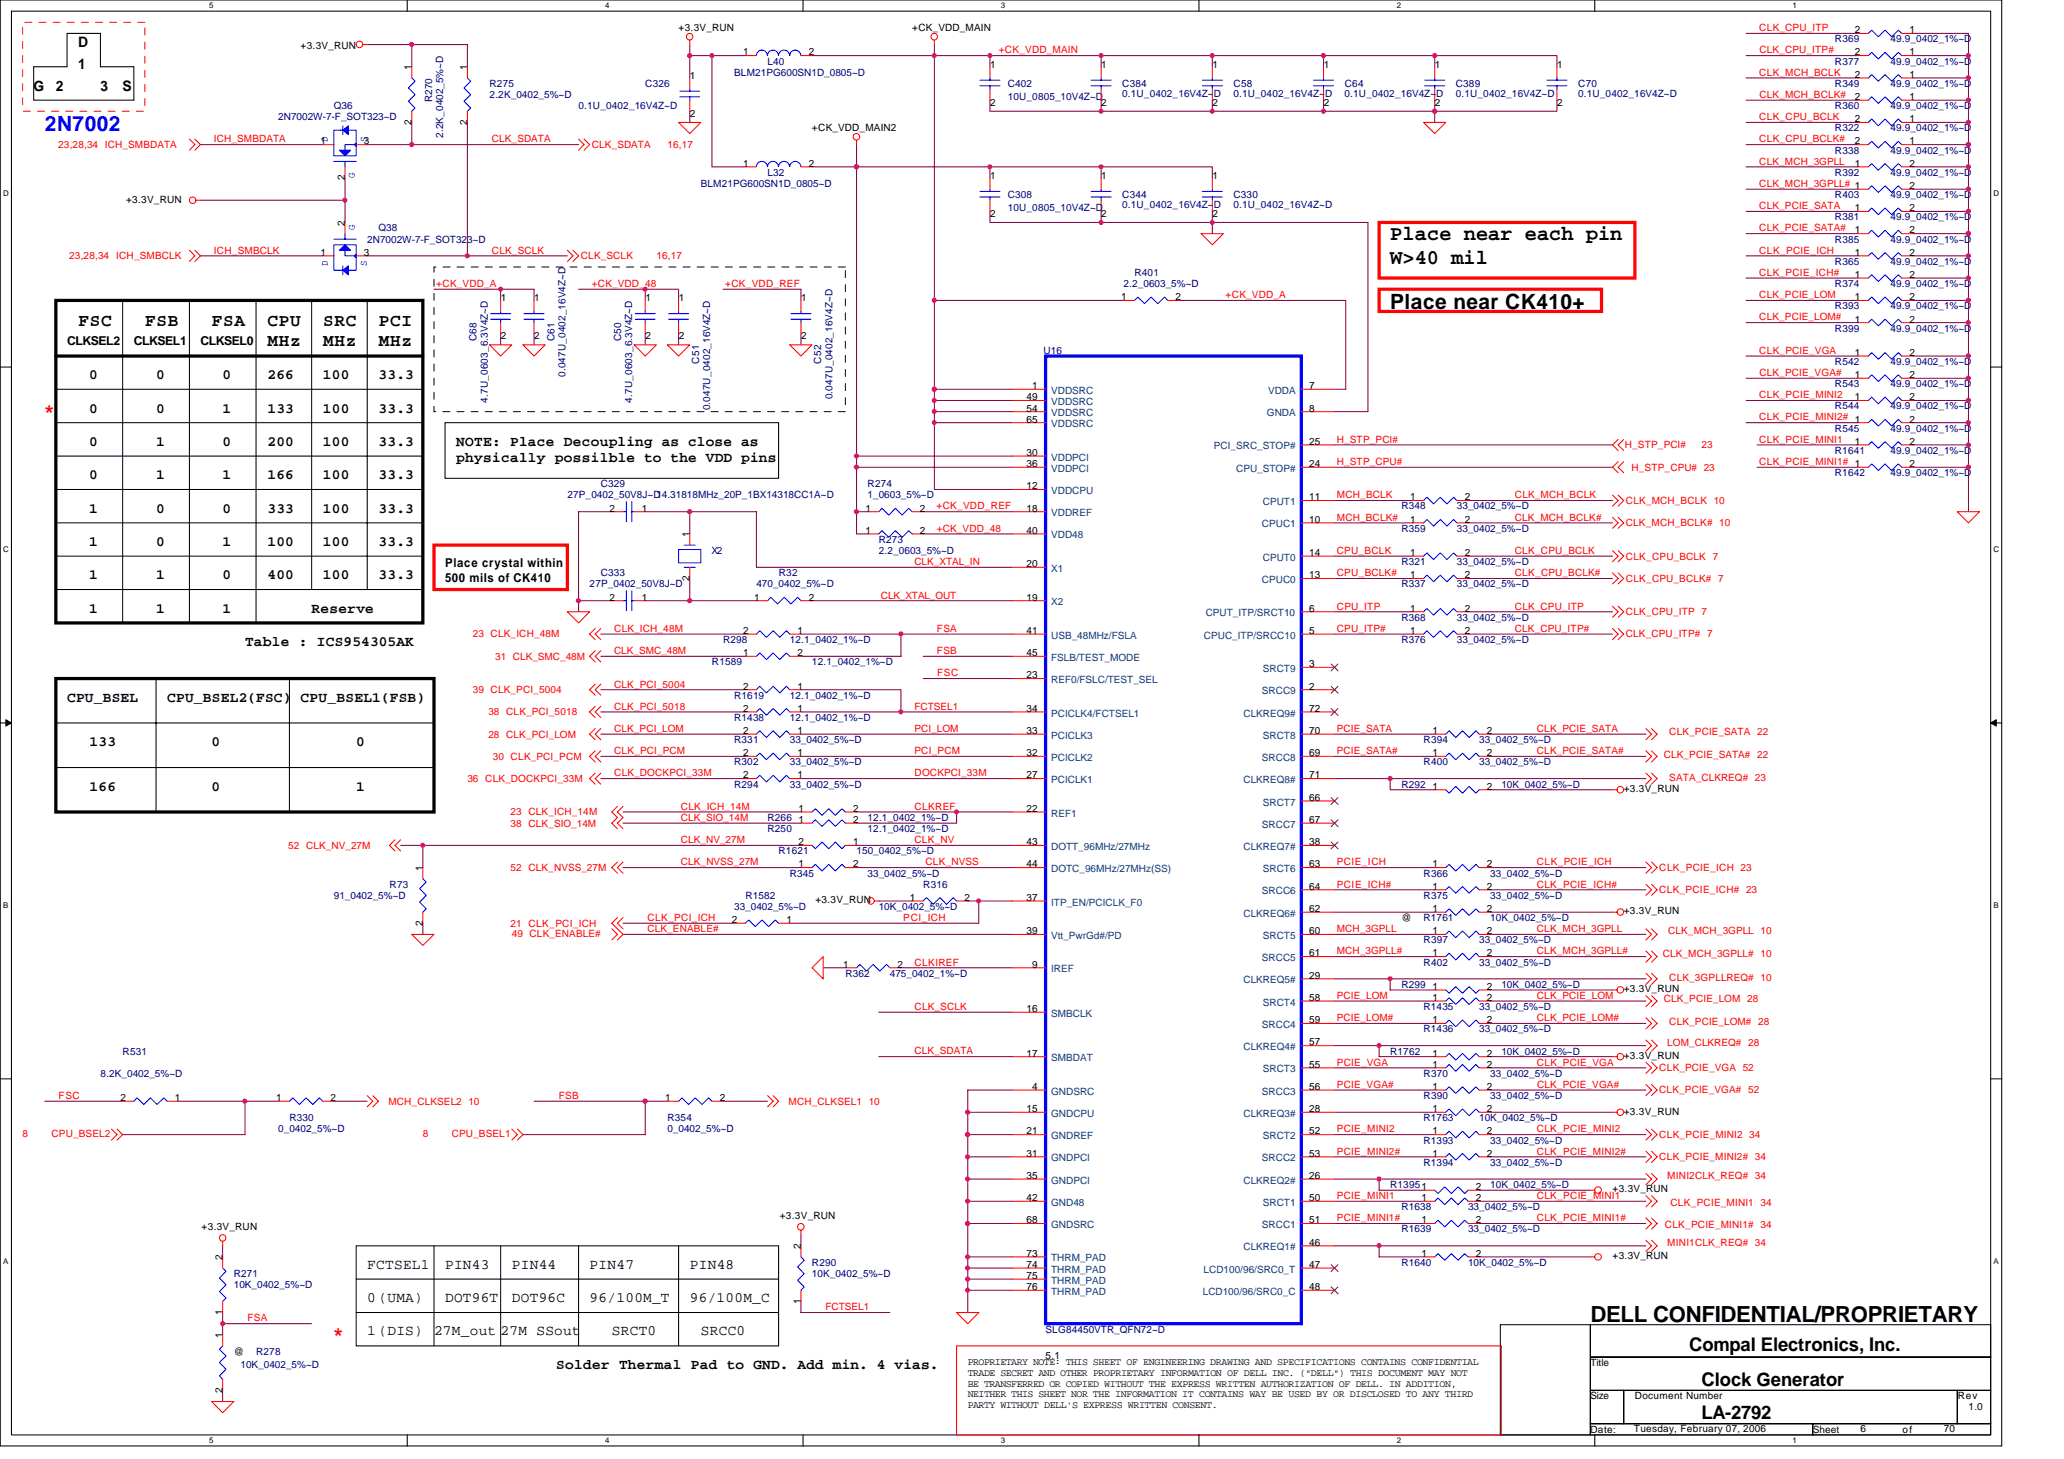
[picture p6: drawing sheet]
<svg xmlns="http://www.w3.org/2000/svg" width="297mm" height="210mm" viewBox="0 0 297 210" stroke-linecap="round" stroke-linejoin="round" font-family="sans-serif">
<defs><g id="words">
<g font-size="3.3" fill="#f00">
<text x="6.5" y="60.7">*</text>
<text x="48" y="193.5">*</text>
</g>
<text font-size="3.2" x="228.9" y="190.2">DELL CONFIDENTIAL/PROPRIETARY</text>
<text font-size="3" fill="#00f" x="6.5" y="18.8">2N7002</text>
<g font-size="3">
<text x="200.1" y="34.5">Place near each pin</text>
<text x="200.1" y="38">W&gt;40 mil</text>
<text x="200.1" y="44.4">Place near CK410+</text>
</g>
<g font-size="2.7">
<text x="243.1" y="194.4">Compal Electronics, Inc.</text>
<text x="244.9" y="199.3">Clock Generator</text>
<text x="244.9" y="204.2">LA-2792</text>
</g>
<g font-size="2.5">
<text x="11.3" y="46.9">FSC</text>
<text x="20.9" y="46.9">FSB</text>
<text x="30.5" y="46.9">FSA</text>
<text x="38.5" y="46.9">CPU</text>
<text x="46.5" y="46.9">SRC</text>
<text x="54.5" y="46.9">PCI</text>
<text x="38.5" y="49.8">MHz</text>
<text x="46.5" y="49.8">MHz</text>
<text x="54.5" y="49.8">MHz</text>
</g>
<g font-size="2.1">
<text x="11.3" y="6.7">D</text>
<text x="11.3" y="9.9">1</text>
<text x="4.8" y="13.1">G</text>
<text x="8" y="13.1">2</text>
<text x="14.5" y="13.1">3</text>
<text x="17.6" y="13.1">S</text>
<text x="12.8" y="54.5">0</text>
<text x="12.8" y="59.4">0</text>
<text x="22.5" y="54.5">0</text>
<text x="22.5" y="59.4">0</text>
<text x="32" y="54.5">0</text>
<text x="32" y="59.3">1</text>
<text x="38.5" y="54.5">266</text>
<text x="38.5" y="59.4">133</text>
<text x="46.5" y="54.5">100</text>
<text x="46.5" y="59.4">100</text>
<text x="54.5" y="54.5">33.3</text>
<text x="54.5" y="59.4">33.3</text>
<text x="12.8" y="64.2">0</text>
<text x="22.5" y="64.2">1</text>
<text x="32" y="64.2">0</text>
<text x="38.5" y="64.2">200</text>
<text x="46.5" y="64.2">100</text>
<text x="54.5" y="64.2">33.3</text>
<text x="65.7" y="64.2">NOTE: Place Decoupling as close as</text>
<text x="12.8" y="69">0</text>
<text x="22.5" y="69">1</text>
<text x="32" y="69">1</text>
<text x="38.5" y="69">166</text>
<text x="46.5" y="69">100</text>
<text x="54.5" y="69">33.3</text>
<text x="65.7" y="66.5">physically possilble to the VDD pins</text>
<text x="12.8" y="73.7">1</text>
<text x="22.5" y="73.7">0</text>
<text x="32" y="73.7">0</text>
<text x="38.5" y="73.7">333</text>
<text x="46.5" y="73.7">100</text>
<text x="54.5" y="73.7">33.3</text>
<text x="12.8" y="78.5">1</text>
<text x="12.8" y="83.4">1</text>
<text x="22.5" y="83.4">1</text>
<text x="22.5" y="78.5">0</text>
<text x="32" y="83.4">0</text>
<text x="32" y="78.5">1</text>
<text x="38.5" y="78.5">100</text>
<text x="38.5" y="83.4">400</text>
<text x="46.5" y="78.5">100</text>
<text x="46.5" y="83.4">100</text>
<text x="54.5" y="78.5">33.3</text>
<text x="54.5" y="83.4">33.3</text>
<text x="12.8" y="88.2">1</text>
<text x="22.5" y="88.2">1</text>
<text x="32" y="88.2">1</text>
<text x="44.8" y="88.2">Reserve</text>
<text x="35.3" y="93">Table : ICS954305AK</text>
<text x="9.6" y="101">CPU_BSEL</text>
<text x="24" y="101">CPU_BSEL2(FSC) CPU_BSEL1(FSB)</text>
<text x="12.9" y="107.4">133</text>
<text x="30.5" y="107.4">0</text>
<text x="51.3" y="107.4">0</text>
<text x="12.9" y="113.7">166</text>
<text x="30.5" y="113.7">0</text>
<text x="51.3" y="113.7">1</text>
<text x="52.8" y="182.5">FCTSEL1</text>
<text x="64" y="182.5">PIN43</text>
<text x="73.7" y="182.5">PIN44</text>
<text x="84.9" y="182.5">PIN47</text>
<text x="99.3" y="182.5">PIN48</text>
<text x="52.8" y="187.3">0 (UMA)</text>
<text x="64" y="187.3">DOT96T</text>
<text x="73.7" y="187.3">DOT96C</text>
<text x="84.9" y="187.3">96/100M_T</text>
<text x="99.3" y="187.3">96/100M_C</text>
<text x="52.8" y="192.1">1 (DIS)</text>
<text x="62.5" y="192.1">27M_out 27M SSout</text>
<text x="80" y="197">Solder Thermal Pad to GND. Add min. 4 vias.</text>
<text x="88.1" y="192.1">SRCT0</text>
<text x="100.9" y="192.1">SRCC0</text>
</g>
<g font-size="1.8">
<text x="9.6" y="49.6">CLKSEL2</text>
<text x="19.3" y="49.6">CLKSEL1</text>
<text x="28.8" y="49.6">CLKSEL0</text>
<text x="64" y="81.6">Place crystal within</text>
<text x="64" y="83.7">500 mils of CK410</text>
</g>
<g font-size="1.4">
<text x="97.7" y="4.5">+3.3V_RUN</text>
<text x="131.3" y="4.5">+CK_VDD_MAIN</text>
<text x="267" y="4.8">2</text>
<text x="274.8" y="4.8">1</text>
<text x="43.3" y="7.1">+3.3V_RUN</text>
<text x="59.2" y="10.1" transform="rotate(-90 59.2 10.1)">1</text>
<text x="67.2" y="10.1" transform="rotate(-90 67.2 10.1)">1</text>
<text x="99.3" y="11.4">1</text>
<text x="106.9" y="8">1</text>
<text x="116.4" y="8">2</text>
<text x="142.5" y="9.8">1</text>
<text x="158.5" y="9.8">1</text>
<text x="174.5" y="9.8">1</text>
<text x="190.5" y="9.8">1</text>
<text x="206.5" y="9.8">1</text>
<text x="224.1" y="9.8">1</text>
<text x="267" y="8">2</text>
<text x="267" y="11.2">2</text>
<text x="274.8" y="8">1</text>
<text x="274.8" y="11.2">1</text>
<text x="59.2" y="17.9" transform="rotate(-90 59.2 17.9)">2</text>
<text x="67.2" y="17.9" transform="rotate(-90 67.2 17.9)">2</text>
<text x="99.3" y="16.8">2</text>
<text x="142.5" y="15.2">2</text>
<text x="158.5" y="15.2">2</text>
<text x="174.5" y="15.2">2</text>
<text x="190.5" y="15.2">2</text>
<text x="206.5" y="15.2">2</text>
<text x="224.1" y="15.2">2</text>
<text x="267" y="14.4">2</text>
<text x="267" y="17.6">2</text>
<text x="274.8" y="14.4">1</text>
<text x="274.8" y="17.6">1</text>
<text x="46.1" y="20.8">1</text>
<text x="52.4" y="20.8">3</text>
<text x="106.9" y="24">1</text>
<text x="116.4" y="24">2</text>
<text x="116.9" y="18.9">+CK_VDD_MAIN2</text>
<text x="267" y="20.8">2</text>
<text x="267" y="24">1</text>
<text x="274.8" y="20.8">1</text>
<text x="274.8" y="24">2</text>
<text x="18.1" y="29.1">+3.3V_RUN</text>
<text x="49.6" y="25.9" transform="rotate(-90 49.6 25.9)">2</text>
<text x="142.5" y="25.8">1</text>
<text x="158.5" y="25.8">1</text>
<text x="174.5" y="25.8">1</text>
<text x="274.8" y="27.2">2</text>
<text x="49.6" y="32.5" transform="rotate(-90 49.6 32.5)">2</text>
<text x="142.5" y="31.2">2</text>
<text x="158.5" y="31.2">2</text>
<text x="174.5" y="31.2">2</text>
<text x="267" y="33.6">1</text>
<text x="267" y="30.4">1</text>
<text x="274.8" y="33.6">2</text>
<text x="274.8" y="30.4">2</text>
<text x="46.1" y="36.8">1</text>
<text x="52.4" y="36.8">3</text>
<text x="267" y="36.8">1</text>
<text x="267" y="40">1</text>
<text x="274.8" y="36.8">2</text>
<text x="274.8" y="40">2</text>
<text x="72.1" y="43.4">1</text>
<text x="76.9" y="43.4">1</text>
<text x="92.9" y="43.4">1</text>
<text x="97.7" y="43.4">1</text>
<text x="115.3" y="43.4">1</text>
<text x="161.4" y="43.2">1</text>
<text x="169.2" y="43.2">2</text>
<text x="267" y="46.4">1</text>
<text x="267" y="43.2">1</text>
<text x="274.8" y="46.4">2</text>
<text x="274.8" y="43.2">2</text>
<text x="72.1" y="48.8">2</text>
<text x="76.9" y="48.8">2</text>
<text x="92.9" y="48.8">2</text>
<text x="97.7" y="48.8">2</text>
<text x="115.3" y="48.8">2</text>
<text x="267" y="51.2">1</text>
<text x="274.8" y="51.2">2</text>
<text x="147.7" y="57.6">49</text>
<text x="147.7" y="59.2">54</text>
<text x="148.5" y="56">1</text>
<text x="188.4" y="59.2">8</text>
<text x="188.4" y="56">7</text>
<text x="267" y="54.4">1</text>
<text x="267" y="57.6">1</text>
<text x="274.8" y="54.4">2</text>
<text x="274.8" y="57.6">2</text>
<text x="147.7" y="60.8">65</text>
<text x="147.7" y="65.6">30</text>
<text x="188.4" y="64">25</text>
<text x="267" y="64">1</text>
<text x="274.8" y="64">2</text>
<text x="274.8" y="60.8">2</text>
<text x="147.7" y="67.2">36</text>
<text x="147.7" y="70.4">12</text>
<text x="188.4" y="72">11</text>
<text x="188.4" y="67.2">24</text>
<text x="202.9" y="72">1</text>
<text x="210.8" y="72">2</text>
<text x="274.8" y="67.2">2</text>
<text x="87.7" y="73.6">2</text>
<text x="92.4" y="73.6">1</text>
<text x="99.2" y="77.3" transform="rotate(-90 99.2 77.3)">1</text>
<text x="124.5" y="76.8">1</text>
<text x="124.5" y="73.6">1</text>
<text x="132.4" y="76.8">2</text>
<text x="132.4" y="73.6">2</text>
<text x="147.7" y="76.8">40</text>
<text x="147.7" y="73.6">18</text>
<text x="188.4" y="75.2">10</text>
<text x="202.9" y="75.2">1</text>
<text x="210.8" y="75.2">2</text>
<text x="99.2" y="83.5" transform="rotate(-90 99.2 83.5)">2</text>
<text x="147.7" y="81.6">20</text>
<text x="188.4" y="80">14</text>
<text x="188.4" y="83.2">13</text>
<text x="202.9" y="80">1</text>
<text x="202.9" y="83.2">1</text>
<text x="210.8" y="80">2</text>
<text x="210.8" y="83.2">2</text>
<text x="87.7" y="86.4">2</text>
<text x="92.4" y="86.4">1</text>
<text x="108.5" y="86.4">1</text>
<text x="116.4" y="86.4">2</text>
<text x="147.7" y="86.4">19</text>
<text x="188.4" y="88">6</text>
<text x="202.9" y="88">1</text>
<text x="210.8" y="88">2</text>
<text x="106.9" y="91.2">2</text>
<text x="106.9" y="94.4">1</text>
<text x="114.8" y="91.2">1</text>
<text x="114.8" y="94.4">2</text>
<text x="147.7" y="91.2">41</text>
<text x="147.7" y="94.4">45</text>
<text x="188.4" y="96">3</text>
<text x="188.4" y="91.2">5</text>
<text x="202.9" y="91.2">1</text>
<text x="210.8" y="91.2">2</text>
<text x="106.9" y="99.2">2</text>
<text x="114.8" y="99.2">1</text>
<text x="147.7" y="97.6">23</text>
<text x="188.4" y="99.2">2</text>
<text x="106.9" y="102.4">2</text>
<text x="106.9" y="105.6">2</text>
<text x="114.8" y="102.4">1</text>
<text x="114.8" y="105.6">1</text>
<text x="147.7" y="105.6">33</text>
<text x="147.7" y="102.4">34</text>
<text x="188.4" y="105.6">70</text>
<text x="188.4" y="102.4">72</text>
<text x="206.1" y="105.6">1</text>
<text x="214" y="105.6">2</text>
<text x="106.9" y="108.8">2</text>
<text x="106.9" y="112">2</text>
<text x="114.8" y="108.8">1</text>
<text x="114.8" y="112">1</text>
<text x="147.7" y="108.8">32</text>
<text x="147.7" y="112">27</text>
<text x="188.4" y="108.8">69</text>
<text x="188.4" y="112">71</text>
<text x="206.1" y="108.8">1</text>
<text x="206.1" y="113.6">1</text>
<text x="214" y="108.8">2</text>
<text x="214" y="113.6">2</text>
<text x="233.7" y="114">+3.3V_RUN</text>
<text x="114.9" y="116.8">1</text>
<text x="114.9" y="118.4">1</text>
<text x="122.8" y="116.8">2</text>
<text x="122.8" y="118.4">2</text>
<text x="147.7" y="116.8">22</text>
<text x="188.4" y="115.2">66</text>
<text x="188.4" y="118.4">67</text>
<text x="60.8" y="125.3" transform="rotate(-90 60.8 125.3)">1</text>
<text x="114.9" y="124.8">1</text>
<text x="114.9" y="121.6">2</text>
<text x="122.8" y="124.8">2</text>
<text x="122.8" y="121.6">1</text>
<text x="147.7" y="121.6">43</text>
<text x="147.7" y="124.8">44</text>
<text x="188.4" y="124.8">63</text>
<text x="188.4" y="121.6">38</text>
<text x="206.1" y="124.8">1</text>
<text x="214" y="124.8">2</text>
<text x="117.3" y="130">+3.3V_RUN</text>
<text x="130.9" y="129.6">1</text>
<text x="138.8" y="129.6">2</text>
<text x="147.7" y="129.6">37</text>
<text x="188.4" y="128">64</text>
<text x="188.4" y="131.2">62</text>
<text x="206.1" y="131.2">1</text>
<text x="206.1" y="128">1</text>
<text x="214" y="131.2">2</text>
<text x="214" y="128">2</text>
<text x="233.7" y="131.6">+3.3V_RUN</text>
<text x="60.8" y="133.2" transform="rotate(-90 60.8 133.2)">2</text>
<text x="105.3" y="132.8">2</text>
<text x="113.2" y="132.8">1</text>
<text x="147.7" y="134.4">39</text>
<text x="188.4" y="134.4">60</text>
<text x="188.4" y="137.6">61</text>
<text x="201.7" y="132.5">@</text>
<text x="206.1" y="137.6">1</text>
<text x="206.1" y="134.4">1</text>
<text x="214" y="137.6">2</text>
<text x="214" y="134.4">2</text>
<text x="121.3" y="139.2">1</text>
<text x="129.2" y="139.2">2</text>
<text x="148.5" y="139.2">9</text>
<text x="188.4" y="144">58</text>
<text x="188.4" y="140.8">29</text>
<text x="206.1" y="142.4">1</text>
<text x="206.1" y="144">1</text>
<text x="214" y="142.4">2</text>
<text x="214" y="144">2</text>
<text x="233.7" y="142.7">+3.3V_RUN</text>
<text x="147.7" y="145.6">16</text>
<text x="188.4" y="147.2">59</text>
<text x="206.1" y="147.2">1</text>
<text x="214" y="147.2">2</text>
<text x="147.7" y="152">17</text>
<text x="188.4" y="153.6">55</text>
<text x="188.4" y="150.4">57</text>
<text x="206.1" y="153.6">1</text>
<text x="206.1" y="152">1</text>
<text x="214" y="153.6">2</text>
<text x="214" y="152">2</text>
<text x="233.7" y="152.4">+3.3V_RUN</text>
<text x="17.3" y="158.4">2</text>
<text x="25.2" y="158.4">1</text>
<text x="39.7" y="158.4">1</text>
<text x="47.6" y="158.4">2</text>
<text x="95.7" y="158.4">1</text>
<text x="103.6" y="158.4">2</text>
<text x="147.7" y="160">15</text>
<text x="148.5" y="156.8">4</text>
<text x="188.4" y="156.8">56</text>
<text x="188.4" y="160">28</text>
<text x="206.1" y="160">1</text>
<text x="206.1" y="156.8">1</text>
<text x="214" y="160">2</text>
<text x="214" y="156.8">2</text>
<text x="233.7" y="160.4">+3.3V_RUN</text>
<text x="147.7" y="166.4">31</text>
<text x="147.7" y="163.2">21</text>
<text x="188.4" y="163.2">52</text>
<text x="188.4" y="166.4">53</text>
<text x="206.1" y="166.4">1</text>
<text x="206.1" y="163.2">1</text>
<text x="214" y="166.4">2</text>
<text x="214" y="163.2">2</text>
<text x="147.7" y="169.6">35</text>
<text x="147.7" y="172.8">42</text>
<text x="188.4" y="172.8">50</text>
<text x="188.4" y="169.6">26</text>
<text x="204.6" y="172.8">1</text>
<text x="212.4" y="171.2">2</text>
<text x="212.4" y="172.8">2</text>
<text x="232.1" y="171.6">+3.3V_RUN</text>
<text x="29" y="177">+3.3V_RUN</text>
<text x="112.2" y="175.4">+3.3V_RUN</text>
<text x="115.2" y="179.7" transform="rotate(-90 115.2 179.7)">2</text>
<text x="147.7" y="176">68</text>
<text x="188.4" y="176">51</text>
<text x="188.4" y="179.2">46</text>
<text x="204.6" y="176">1</text>
<text x="212.4" y="176">2</text>
<text x="32" y="181.3" transform="rotate(-90 32 181.3)">2</text>
<text x="147.7" y="180.8">73</text>
<text x="147.7" y="185.6">76</text>
<text x="147.7" y="182.4">74</text>
<text x="147.7" y="184">75</text>
<text x="188.4" y="185.6">48</text>
<text x="188.4" y="182.4">47</text>
<text x="204.6" y="180.8">1</text>
<text x="212.4" y="180.8">2</text>
<text x="232.1" y="181.2">+3.3V_RUN</text>
<text x="32" y="189.2" transform="rotate(-90 32 189.2)">1</text>
<text x="115.2" y="187.6" transform="rotate(-90 115.2 187.6)">1</text>
<text x="32" y="192.5" transform="rotate(-90 32 192.5)">1</text>
<text x="33.7" y="194.9">@</text>
<text x="139.3" y="196.4">PROPRIETARY NOTE: THIS SHEET OF ENGINEERING DRAWING AND SPECIFICATIONS CONTAINS CONFIDENTIAL</text>
<text x="139.3" y="197.9">TRADE SECRET AND OTHER PROPRIETARY INFORMATION OF DELL INC. (&quot;DELL&quot;) THIS DOCUMENT MAY NOT</text>
<text x="150.5" y="195.6">5.1</text>
<text x="228.9" y="196.5">Title</text>
<text x="32" y="200.4" transform="rotate(-90 32 200.4)">2</text>
<text x="139.3" y="199.5">BE TRANSFERRED OR COPIED WITHOUT THE EXPRESS WRITTEN AUTHORIZATION OF DELL. IN ADDITION,</text>
<text x="139.3" y="201">NEITHER THIS SHEET NOR THE INFORMATION IT CONTAINS WAY BE USED BY OR DISCLOSED TO ANY THIRD</text>
<text x="139.3" y="202.6">PARTY WITHOUT DELL'S EXPRESS WRITTEN CONSENT.</text>
<text x="228.9" y="201.3">Size</text>
<text x="235.3" y="201.3">Document Number</text>
<text x="281.7" y="201.3">Rev</text>
<text x="283.3" y="202.9">1.0</text>
<text x="228.9" y="206.1">Date:</text>
<text x="235.1" y="206">Tuesday, February 07, 2006</text>
<text x="260.9" y="206.1">Sheet</text>
<text x="267.8" y="206">6</text>
<text x="273.8" y="206.1">of</text>
<text x="279.8" y="206">70</text>
</g>
<g font-size="1.4" fill="#f00">
<text x="253.2" y="4.5">CLK_CPU_ITP</text>
<text x="143.7" y="7.7">+CK_VDD_MAIN</text>
<text x="253.2" y="10.9">CLK_MCH_BCLK</text>
<text x="253.2" y="7.7">CLK_CPU_ITP#</text>
<text x="253.2" y="17.3">CLK_CPU_BCLK</text>
<text x="253.2" y="14.1">CLK_MCH_BCLK#</text>
<text x="8.4" y="21.3">23,28,34 ICH_SMBDATA</text>
<text x="30.8" y="20.5">ICH_SMBDATA</text>
<text x="70.8" y="20.5">CLK_SDATA</text>
<text x="85.2" y="21.3">CLK_SDATA</text>
<text x="96.1" y="21.3">16,17</text>
<text x="253.2" y="20.5">CLK_CPU_BCLK#</text>
<text x="253.2" y="23.7">CLK_MCH_3GPLL</text>
<text x="253.2" y="26.9">CLK_MCH_3GPLL# 1</text>
<text x="253.2" y="33.3">CLK_PCIE_SATA#</text>
<text x="253.2" y="30.1">CLK_PCIE_SATA</text>
<text x="10" y="37.3">23,28,34 ICH_SMBCLK</text>
<text x="30.8" y="36.5">ICH_SMBCLK</text>
<text x="62.8" y="41.3">+CK_VDD_A</text>
<text x="70.8" y="36.5">CLK_SCLK</text>
<text x="83.6" y="37.3">CLK_SCLK</text>
<text x="85.2" y="41.3">+CK_VDD_48</text>
<text x="94.5" y="37.3">16,17</text>
<text x="104.4" y="41.3">+CK_VDD_REF</text>
<text x="253.2" y="39.7">CLK_PCIE_ICH#</text>
<text x="253.2" y="36.5">CLK_PCIE_ICH</text>
<text x="176.4" y="42.9">+CK_VDD_A</text>
<text x="253.2" y="46.1">CLK_PCIE_LOM#</text>
<text x="253.2" y="42.9">CLK_PCIE_LOM</text>
<text x="253.2" y="50.9">CLK_PCIE_VGA</text>
<text x="253.2" y="57.3">CLK_PCIE_MINI2</text>
<text x="253.2" y="54.1">CLK_PCIE_VGA#</text>
<text x="192.4" y="63.7">H_STP_PCI#</text>
<text x="233.8" y="64.5">H_STP_PCI#</text>
<text x="244.9" y="64.5">23</text>
<text x="253.2" y="60.5">CLK_PCIE_MINI2# 1</text>
<text x="253.2" y="63.7">CLK_PCIE_MINI1</text>
<text x="192.4" y="66.9">H_STP_CPU#</text>
<text x="192.4" y="71.7">MCH_BCLK</text>
<text x="218" y="71.7">CLK_MCH_BCLK</text>
<text x="234.8" y="67.7">H_STP_CPU# 23</text>
<text x="253.2" y="66.9">CLK_PCIE_MINI1# 1</text>
<text x="134.8" y="73.3">+CK_VDD_REF</text>
<text x="134.8" y="76.5">+CK_VDD_48</text>
<text x="192.4" y="74.9">MCH_BCLK#</text>
<text x="218" y="74.9">CLK_MCH_BCLK#</text>
<text x="234" y="75.7">CLK_MCH_BCLK# 10</text>
<text x="234" y="72.5">CLK_MCH_BCLK 10</text>
<text x="131.6" y="81.3">CLK_XTAL_IN</text>
<text x="192.4" y="79.7">CPU_BCLK</text>
<text x="192.4" y="82.9">CPU_BCLK#</text>
<text x="218" y="82.9">CLK_CPU_BCLK#</text>
<text x="218" y="79.7">CLK_CPU_BCLK</text>
<text x="234" y="83.7">CLK_CPU_BCLK# 7</text>
<text x="234" y="80.5">CLK_CPU_BCLK 7</text>
<text x="126.8" y="86.1">CLK_XTAL_OUT</text>
<text x="192.4" y="87.7">CPU_ITP</text>
<text x="218" y="87.7">CLK_CPU_ITP</text>
<text x="234" y="88.5">CLK_CPU_ITP 7</text>
<text x="68" y="91.7">23 CLK_ICH_48M</text>
<text x="71.3" y="94.9">31 CLK_SMC_48M</text>
<text x="88.4" y="90.9">CLK_ICH_48M</text>
<text x="88.4" y="94.1">CLK_SMC_48M</text>
<text x="134.8" y="94.1">FSB</text>
<text x="134.8" y="90.9">FSA</text>
<text x="192.4" y="90.9">CPU_ITP#</text>
<text x="218" y="90.9">CLK_CPU_ITP#</text>
<text x="234" y="91.7">CLK_CPU_ITP# 7</text>
<text x="68" y="99.7">39 CLK_PCI_5004</text>
<text x="88.4" y="98.9">CLK_PCI_5004</text>
<text x="134.9" y="97.3">FSC</text>
<text x="70.3" y="106.1">28 CLK_PCI_LOM</text>
<text x="70.3" y="102.9">38 CLK_PCI_5018</text>
<text x="88.4" y="105.3">CLK_PCI_LOM</text>
<text x="88.4" y="102.1">CLK_PCI_5018</text>
<text x="131.6" y="102.1">FCTSEL1</text>
<text x="131.6" y="105.3">PCI_LOM</text>
<text x="192.4" y="105.3">PCIE_SATA</text>
<text x="221.2" y="105.3">CLK_PCIE_SATA</text>
<text x="240.2" y="105.8">CLK_PCIE_SATA 22</text>
<text x="67.3" y="112.5">36 CLK_DOCKPCI_33M</text>
<text x="70.9" y="109.3">30 CLK_PCI_PCM</text>
<text x="88.4" y="111.7">CLK_DOCKPCI_33M</text>
<text x="88.4" y="108.5">CLK_PCI_PCM</text>
<text x="131.6" y="111.7">DOCKPCI_33M</text>
<text x="131.6" y="108.5">PCI_PCM</text>
<text x="192.4" y="108.5">PCIE_SATA#</text>
<text x="221.2" y="108.5">CLK_PCIE_SATA#</text>
<text x="239.4" y="109">CLK_PCIE_SATA# 22</text>
<text x="240.2" y="112.4">SATA_CLKREQ# 23</text>
<text x="73.5" y="117.3">23 CLK_ICH_14M</text>
<text x="73.5" y="118.9">38 CLK_SIO_14M</text>
<text x="98" y="116.5">CLK_ICH_14M</text>
<text x="98" y="118.1">CLK_SIO_14M</text>
<text x="131.6" y="116.5">CLKREF</text>
<text x="41.5" y="122.1">52 CLK_NV_27M</text>
<text x="73.5" y="125.3">52 CLK_NVSS_27M</text>
<text x="98" y="124.5">CLK_NVSS_27M</text>
<text x="98" y="121.3">CLK_NV_27M</text>
<text x="131.6" y="121.3">CLK_NV</text>
<text x="133.2" y="124.5">CLK_NVSS</text>
<text x="192.4" y="124.5">PCIE_ICH</text>
<text x="221.2" y="124.5">CLK_PCIE_ICH</text>
<text x="238.8" y="125.3">CLK_PCIE_ICH 23</text>
<text x="192.4" y="127.7">PCIE_ICH#</text>
<text x="221.2" y="127.7">CLK_PCIE_ICH#</text>
<text x="238.8" y="128.5">CLK_PCIE_ICH# 23</text>
<text x="73.5" y="133.3">21 CLK_PCI_ICH</text>
<text x="73.7" y="134.7">49 CLK_ENABLE#</text>
<text x="93.2" y="134.1">CLK_ENABLE#</text>
<text x="93.2" y="132.5">CLK_PCI_ICH</text>
<text x="130" y="132.5">PCI_ICH</text>
<text x="192.4" y="134.1">MCH_3GPLL</text>
<text x="192.4" y="137.3">MCH_3GPLL#</text>
<text x="221.2" y="134.1">CLK_MCH_3GPLL</text>
<text x="221.2" y="137.3">CLK_MCH_3GPLL#</text>
<text x="239.3" y="137.6">CLK_MCH_3GPLL# 10</text>
<text x="240.1" y="134.4">CLK_MCH_3GPLL 10</text>
<text x="131.6" y="138.9">CLKIREF</text>
<text x="192.4" y="143.7">PCIE_LOM</text>
<text x="221.2" y="143.7">CLK_PCIE_LOM</text>
<text x="240.2" y="141.2">CLK_3GPLLREQ# 10</text>
<text x="131.6" y="145.3">CLK_SCLK</text>
<text x="192.4" y="146.9">PCIE_LOM#</text>
<text x="221.2" y="146.9">CLK_PCIE_LOM#</text>
<text x="239.4" y="144.2">CLK_PCIE_LOM 28</text>
<text x="240.2" y="147.4">CLK_PCIE_LOM# 28</text>
<text x="131.6" y="151.7">CLK_SDATA</text>
<text x="192.4" y="153.3">PCIE_VGA</text>
<text x="221.2" y="153.3">CLK_PCIE_VGA</text>
<text x="238.8" y="154.1">CLK_PCIE_VGA 52</text>
<text x="239.9" y="150.4">LOM_CLKREQ# 28</text>
<text x="8.4" y="158.1">FSC</text>
<text x="55.9" y="158.9">MCH_CLKSEL2 10</text>
<text x="80.4" y="158.1">FSB</text>
<text x="113.5" y="158.9">MCH_CLKSEL1 10</text>
<text x="192.4" y="156.5">PCIE_VGA#</text>
<text x="221.2" y="156.5">CLK_PCIE_VGA#</text>
<text x="238.8" y="157.3">CLK_PCIE_VGA# 52</text>
<text x="3.3" y="163.6">8</text>
<text x="7.4" y="163.6">CPU_BSEL2</text>
<text x="60.9" y="163.6">8</text>
<text x="65" y="163.6">CPU_BSEL1</text>
<text x="192.4" y="162.9">PCIE_MINI2</text>
<text x="192.4" y="166.1">PCIE_MINI2#</text>
<text x="221.2" y="166.1">CLK_PCIE_MINI2#</text>
<text x="221.2" y="162.9">CLK_PCIE_MINI2</text>
<text x="238.8" y="163.7">CLK_PCIE_MINI2 34</text>
<text x="238.8" y="166.9">CLK_PCIE_MINI2# 34</text>
<text x="192.4" y="172.5">PCIE_MINI1</text>
<text x="221.2" y="172.5">CLK_PCIE_MINI1</text>
<text x="239.9" y="169.7">MINI2CLK_REQ# 34</text>
<text x="240.4" y="173.5">CLK_PCIE_MINI1 34</text>
<text x="192.4" y="175.7">PCIE_MINI1#</text>
<text x="221.2" y="175.7">CLK_PCIE_MINI1#</text>
<text x="239.6" y="176.7">CLK_PCIE_MINI1# 34</text>
<text x="239.9" y="179.2">MINI1CLK_REQ# 34</text>
<text x="35.6" y="190.1">FSA</text>
<text x="118.8" y="188.5">FCTSEL1</text>
</g>
<g font-size="1.4" fill="#000080">
<text x="105.7" y="10.9">BLM21PG600SN1D_0805~D</text>
<text x="110.5" y="9.3">L40</text>
<text x="264.1" y="9.3">R377</text>
<text x="264.1" y="6.1">R369</text>
<text x="272.1" y="9.3">49.9_0402_1%~D</text>
<text x="272.1" y="6.1">49.9_0402_1%~D</text>
<text x="40" y="17.3">2N7002W-7-F_SOT323~D</text>
<text x="48" y="15.7">Q36</text>
<text x="62.2" y="14.7" transform="rotate(-90 62.2 14.7)">R270</text>
<text x="70.5" y="12.5">R275</text>
<text x="70.5" y="14.1">2.2K_0402_5%~D</text>
<text x="83.3" y="15.7">0.1U_0402_16V4Z~D</text>
<text x="92.9" y="12.5">C326</text>
<text x="145" y="12.5">C402</text>
<text x="145" y="14.4">10U_0805_10V4Z~D</text>
<text x="161.5" y="12.5">C384</text>
<text x="161.5" y="13.9">0.1U_0402_16V4Z~D</text>
<text x="177.5" y="13.9">0.1U_0402_16V4Z~D</text>
<text x="177.5" y="12.5">C58</text>
<text x="193.5" y="13.9">0.1U_0402_16V4Z~D</text>
<text x="193.5" y="12.5">C64</text>
<text x="209.5" y="12.5">C389</text>
<text x="209.5" y="13.9">0.1U_0402_16V4Z~D</text>
<text x="227.1" y="13.9">0.1U_0402_16V4Z~D</text>
<text x="227.1" y="12.5">C70</text>
<text x="264.1" y="12.5">R349</text>
<text x="264.1" y="15.7">R360</text>
<text x="272.1" y="12.5">49.9_0402_1%~D</text>
<text x="272.1" y="15.7">49.9_0402_1%~D</text>
<text x="63.8" y="19.9" transform="rotate(-90 63.8 19.9)">2.2K_0402_5%~D</text>
<text x="264.1" y="22.1">R338</text>
<text x="264.1" y="18.9">R322</text>
<text x="272.1" y="22.1">49.9_0402_1%~D</text>
<text x="272.1" y="18.9">49.9_0402_1%~D</text>
<text x="100.9" y="26.9">BLM21PG600SN1D_0805~D</text>
<text x="110.5" y="25.3">L32</text>
<text x="145" y="28.5">C308</text>
<text x="161.5" y="28.5">C344</text>
<text x="161.5" y="30">0.1U_0402_16V4Z~D</text>
<text x="177.5" y="28.5">C330</text>
<text x="177.5" y="30">0.1U_0402_16V4Z~D</text>
<text x="264.1" y="28.5">R403</text>
<text x="264.1" y="25.3">R392</text>
<text x="272.1" y="28.5">49.9_0402_1%~D</text>
<text x="272.1" y="25.3">49.9_0402_1%~D</text>
<text x="52.8" y="34.9">2N7002W-7-F_SOT323~D</text>
<text x="54.5" y="33.3">Q38</text>
<text x="145" y="30.4">10U_0805_10V4Z~D</text>
<text x="264.1" y="34.9">R385</text>
<text x="264.1" y="31.7">R381</text>
<text x="272.1" y="34.9">49.9_0402_1%~D</text>
<text x="272.1" y="31.7">49.9_0402_1%~D</text>
<text x="161.7" y="41.3">2.2_0603_5%~D</text>
<text x="163.3" y="39.7">R401</text>
<text x="264.1" y="38.1">R365</text>
<text x="264.1" y="41.3">R374</text>
<text x="272.1" y="38.1">49.9_0402_1%~D</text>
<text x="272.1" y="41.3">49.9_0402_1%~D</text>
<text x="264.1" y="47.7">R399</text>
<text x="264.1" y="44.5">R393</text>
<text x="272.1" y="47.7">49.9_0402_1%~D</text>
<text x="272.1" y="44.5">49.9_0402_1%~D</text>
<text x="68.6" y="49.1" transform="rotate(-90 68.6 49.1)">C68</text>
<text x="79.8" y="49.1" transform="rotate(-90 79.8 49.1)">C61</text>
<text x="89.4" y="49.1" transform="rotate(-90 89.4 49.1)">C50</text>
<text x="100.6" y="52.3" transform="rotate(-90 100.6 52.3)">C51</text>
<text x="118.2" y="52.3" transform="rotate(-90 118.2 52.3)">C52</text>
<text x="150.2" y="50.9">U16</text>
<text x="264.1" y="52.5">R542</text>
<text x="272.1" y="52.5">49.9_0402_1%~D</text>
<text x="70.2" y="57.9" transform="rotate(-90 70.2 57.9)">4.7U_0603_6.3V4Z~D</text>
<text x="81.4" y="54.3" transform="rotate(-90 81.4 54.3)">0.047U_0402_16V4Z~D</text>
<text x="91" y="57.9" transform="rotate(-90 91 57.9)">4.7U_0603_6.3V4Z~D</text>
<text x="102.2" y="59.1" transform="rotate(-90 102.2 59.1)">0.047U_0402_16V4Z~D</text>
<text x="119.8" y="57.4" transform="rotate(-90 119.8 57.4)">0.047U_0402_16V4Z~D</text>
<text x="264.1" y="55.7">R543</text>
<text x="264.1" y="58.9">R544</text>
<text x="272.1" y="55.7">49.9_0402_1%~D</text>
<text x="272.1" y="58.9">49.9_0402_1%~D</text>
<text x="264.1" y="65.3">R1641</text>
<text x="264.1" y="62.1">R545</text>
<text x="272.1" y="62.1">49.9_0402_1%~D</text>
<text x="272.1" y="65.3">49.9_0402_1%~D</text>
<text x="81.7" y="71.7">27P_0402_50V8J~D14.31818MHz_20P_1BX14318CC1A~D</text>
<text x="86.5" y="70.1">C329</text>
<text x="124.9" y="70.1">R274</text>
<text x="124.9" y="71.7">1_0603_5%~D</text>
<text x="264.1" y="68.5">R1642</text>
<text x="272.1" y="68.5">49.9_0402_1%~D</text>
<text x="201.7" y="73.3">R348</text>
<text x="201.7" y="76.5">R359</text>
<text x="209.7" y="73.3">33_0402_5%~D</text>
<text x="209.7" y="76.5">33_0402_5%~D</text>
<text x="86.5" y="82.9">C333</text>
<text x="102.4" y="79.7">X2</text>
<text x="112.1" y="82.9">R32</text>
<text x="126.5" y="78.1">R273</text>
<text x="126.5" y="79.7">2.2_0603_5%~D</text>
<text x="201.7" y="81.3">R321</text>
<text x="209.7" y="81.3">33_0402_5%~D</text>
<text x="84.9" y="84.5">27P_0402_50V8J~D</text>
<text x="108.9" y="84.5">470_0402_5%~D</text>
<text x="201.7" y="84.5">R337</text>
<text x="201.7" y="89.3">R368</text>
<text x="209.7" y="84.5">33_0402_5%~D</text>
<text x="209.7" y="89.3">33_0402_5%~D</text>
<text x="102.5" y="95.7">R1589</text>
<text x="104.1" y="92.5">R298</text>
<text x="113.7" y="92.5">12.1_0402_1%~D</text>
<text x="116.9" y="95.7">12.1_0402_1%~D</text>
<text x="201.7" y="92.5">R376</text>
<text x="209.7" y="92.5">33_0402_5%~D</text>
<text x="105.7" y="100.5">R1619</text>
<text x="113.7" y="100.5">12.1_0402_1%~D</text>
<text x="105.7" y="103.7">R1438</text>
<text x="105.7" y="106.9">R331</text>
<text x="113.7" y="103.7">12.1_0402_1%~D</text>
<text x="113.7" y="106.9">33_0402_5%~D</text>
<text x="204.9" y="106.9">R394</text>
<text x="212.9" y="106.9">33_0402_5%~D</text>
<text x="105.7" y="110.1">R302</text>
<text x="105.7" y="113.3">R294</text>
<text x="113.7" y="110.1">33_0402_5%~D</text>
<text x="113.7" y="113.3">33_0402_5%~D</text>
<text x="201.7" y="113.3">R292</text>
<text x="204.9" y="110.1">R400</text>
<text x="212.9" y="110.1">33_0402_5%~D</text>
<text x="216.1" y="113.3">10K_0402_5%~D</text>
<text x="110.5" y="118.1">R266</text>
<text x="110.5" y="119.7">R250</text>
<text x="124.9" y="118.1">12.1_0402_1%~D</text>
<text x="124.9" y="119.7">12.1_0402_1%~D</text>
<text x="112.1" y="122.9">R1621</text>
<text x="123.3" y="122.9">150_0402_5%~D</text>
<text x="48" y="129.3">91_0402_5%~D</text>
<text x="56.1" y="127.7">R73</text>
<text x="105.7" y="130.9">33_0402_5%~D</text>
<text x="107.3" y="129.3">R1582</text>
<text x="113.7" y="126.1">R345</text>
<text x="124.9" y="126.1">33_0402_5%~D</text>
<text x="126.5" y="130.9">10K_0402_5%~D</text>
<text x="132.9" y="127.7">R316</text>
<text x="204.9" y="126.1">R366</text>
<text x="204.9" y="129.3">R375</text>
<text x="214.5" y="126.1">33_0402_5%~D</text>
<text x="214.5" y="129.3">33_0402_5%~D</text>
<text x="204.9" y="132.5">R1761</text>
<text x="204.9" y="135.7">R397</text>
<text x="212.9" y="135.7">33_0402_5%~D</text>
<text x="214.5" y="132.5">10K_0402_5%~D</text>
<text x="121.7" y="140.5">R362</text>
<text x="128.1" y="140.5">475_0402_1%~D</text>
<text x="201.7" y="142.1">R299</text>
<text x="204.9" y="138.9">R402</text>
<text x="212.9" y="138.9">33_0402_5%~D</text>
<text x="216.1" y="142.1">10K_0402_5%~D</text>
<text x="204.9" y="145.3">R1435</text>
<text x="204.9" y="148.5">R1436</text>
<text x="212.9" y="145.3">33_0402_5%~D</text>
<text x="212.9" y="148.5">33_0402_5%~D</text>
<text x="14.5" y="154.9">8.2K_0402_5%~D</text>
<text x="17.6" y="151.7">R531</text>
<text x="200.1" y="151.7">R1762</text>
<text x="204.9" y="154.9">R370</text>
<text x="214.5" y="154.9">33_0402_5%~D</text>
<text x="216.1" y="151.7">10K_0402_5%~D</text>
<text x="41.7" y="161.3">R330</text>
<text x="96.1" y="161.3">R354</text>
<text x="204.9" y="161.3">R1763</text>
<text x="204.9" y="158.1">R390</text>
<text x="212.9" y="161.3">10K_0402_5%~D</text>
<text x="214.5" y="158.1">33_0402_5%~D</text>
<text x="40" y="162.9">0_0402_5%~D</text>
<text x="96.1" y="162.9">0_0402_5%~D</text>
<text x="204.9" y="167.7">R1394</text>
<text x="204.9" y="164.5">R1393</text>
<text x="214.5" y="167.7">33_0402_5%~D</text>
<text x="214.5" y="164.5">33_0402_5%~D</text>
<text x="200.1" y="170.9">R13951</text>
<text x="214.5" y="170.9">10K_0402_5%~D</text>
<text x="201.7" y="177.3">R1639</text>
<text x="201.7" y="174.1">R1638</text>
<text x="211.3" y="177.3">33_0402_5%~D</text>
<text x="211.3" y="174.1">33_0402_5%~D</text>
<text x="33.7" y="183.7">R271</text>
<text x="33.7" y="185.3">10K_0402_5%~D</text>
<text x="116.9" y="182.1">R290</text>
<text x="116.9" y="183.7">10K_0402_5%~D</text>
<text x="201.7" y="182.1">R1640</text>
<text x="211.3" y="182.1">10K_0402_5%~D</text>
<text x="150.5" y="191.7">SLG84450VTR_QFN72~D</text>
<text x="34.6" y="196.8">10K_0402_5%~D</text>
<text x="36.8" y="194.9">R278</text>
</g>
<g font-size="1.4" fill="#00f">
<text x="47.2" y="20.5" transform="rotate(-90 47.2 20.5)">D</text>
<text x="52.8" y="20.5" transform="rotate(-90 52.8 20.5)">S</text>
<text x="51.1" y="25.6" transform="rotate(-90 51.1 25.6)">G</text>
<text x="51.1" y="33.1" transform="rotate(-90 51.1 33.1)">G</text>
<text x="47.2" y="38.2" transform="rotate(-90 47.2 38.2)">D</text>
<text x="52.8" y="38.2" transform="rotate(-90 52.8 38.2)">S</text>
</g>
<g font-size="1.4" fill="#004080">
<text x="151.3" y="56.7">VDDSRC</text>
<text x="151.3" y="58.3">VDDSRC</text>
<text x="151.3" y="59.9">VDDSRC</text>
<text x="182.3" y="59.9">GNDA</text>
<text x="182.5" y="56.7">VDDA</text>
<text x="151.3" y="61.5">VDDSRC</text>
<text x="174.7" y="64.7">PCI_SRC_STOP#</text>
<text x="151.3" y="66.3">VDDPCI</text>
<text x="151.3" y="67.9">VDDPCI</text>
<text x="151.3" y="71.1">VDDCPU</text>
<text x="177.9" y="67.9">CPU_STOP#</text>
<text x="151.3" y="77.5">VDD48</text>
<text x="151.3" y="74.3">VDDREF</text>
<text x="181.6" y="75.9">CPUC1</text>
<text x="181.7" y="72.7">CPUT1</text>
<text x="151.3" y="82.3">X1</text>
<text x="181.6" y="83.9">CPUC0</text>
<text x="181.7" y="80.7">CPUT0</text>
<text x="151.3" y="87.1">X2</text>
<text x="173.5" y="88.7">CPUT_ITP/SRCT10</text>
<text x="151.3" y="91.9">USB_48MHz/FSLA</text>
<text x="151.3" y="95.1">FSLB/TEST_MODE</text>
<text x="173.3" y="91.9">CPUC_ITP/SRCC10</text>
<text x="151.3" y="98.3">REF0/FSLC/TEST_SEL</text>
<text x="181.6" y="99.9">SRCC9</text>
<text x="181.7" y="96.7">SRCT9</text>
<text x="151.3" y="106.3">PCICLK3</text>
<text x="151.3" y="103.1">PCICLK4/FCTSEL1</text>
<text x="179" y="103.1">CLKREQ9#</text>
<text x="181.7" y="106.3">SRCT8</text>
<text x="151.3" y="109.5">PCICLK2</text>
<text x="151.3" y="112.7">PCICLK1</text>
<text x="179" y="112.7">CLKREQ8#</text>
<text x="181.6" y="109.5">SRCC8</text>
<text x="151.3" y="117.5">REF1</text>
<text x="181.6" y="119.1">SRCC7</text>
<text x="181.7" y="115.9">SRCT7</text>
<text x="151.3" y="122.3">DOTT_96MHz/27MHz</text>
<text x="151.3" y="125.5">DOTC_96MHz/27MHz(SS)</text>
<text x="179" y="122.3">CLKREQ7#</text>
<text x="181.7" y="125.5">SRCT6</text>
<text x="151.3" y="130.3">ITP_EN/PCICLK_F0</text>
<text x="179" y="131.9">CLKREQ6#</text>
<text x="181.6" y="128.7">SRCC6</text>
<text x="151.3" y="135.1">Vtt_PwrGd#/PD</text>
<text x="181.7" y="135.1">SRCT5</text>
<text x="151.3" y="139.9">IREF</text>
<text x="179" y="141.5">CLKREQ5#</text>
<text x="181.6" y="138.3">SRCC5</text>
<text x="151.3" y="146.3">SMBCLK</text>
<text x="181.6" y="147.9">SRCC4</text>
<text x="181.7" y="144.7">SRCT4</text>
<text x="151.3" y="152.7">SMBDAT</text>
<text x="179" y="151.1">CLKREQ4#</text>
<text x="181.7" y="154.3">SRCT3</text>
<text x="151.3" y="160.7">GNDCPU</text>
<text x="151.3" y="157.5">GNDSRC</text>
<text x="179" y="160.7">CLKREQ3#</text>
<text x="181.6" y="157.5">SRCC3</text>
<text x="151.3" y="167.1">GNDPCI</text>
<text x="151.3" y="163.9">GNDREF</text>
<text x="181.6" y="167.1">SRCC2</text>
<text x="181.7" y="163.9">SRCT2</text>
<text x="151.3" y="170.3">GNDPCI</text>
<text x="151.3" y="173.5">GND48</text>
<text x="179" y="170.3">CLKREQ2#</text>
<text x="181.7" y="173.5">SRCT1</text>
<text x="151.3" y="176.7">GNDSRC</text>
<text x="179" y="179.9">CLKREQ1#</text>
<text x="181.6" y="176.7">SRCC1</text>
<text x="151.3" y="181.5">THRM_PAD</text>
<text x="151.3" y="183.1">THRM_PAD</text>
<text x="151.3" y="184.7">THRM_PAD</text>
<text x="173.2" y="183.1">LCD100/96/SRC0_T</text>
<text x="151.3" y="186.3">THRM_PAD</text>
<text x="173.1" y="186.3">LCD100/96/SRC0_C</text>
</g>
<g font-size="1.1">
<text x="30.1" y="1.2">5</text>
<text x="87.1" y="1.2">4</text>
<text x="144" y="1.2">3</text>
<text x="201" y="1.2">2</text>
<text x="258" y="1.2">1</text>
<text x=".4" y="28.2">D</text>
<text x="286.9" y="28.2">D</text>
<text x=".4" y="79.4">C</text>
<text x="286.9" y="79.4">C</text>
<text x=".4" y="130.6">B</text>
<text x="286.9" y="130.6">B</text>
<text x=".4" y="181.8">A</text>
<text x="286.9" y="181.8">A</text>
<text x="30.1" y="207.6">5</text>
<text x="87.1" y="207.6">4</text>
<text x="144" y="207.6">3</text>
<text x="201" y="207.6">2</text>
<text x="258" y="207.6">1</text>
</g>
</g></defs>
<path d="M0 0h288.1v208h-288.1zM1.6 1.6h284.9v204.8h-284.9z" fill="none" stroke="#000" stroke-width=".15"/>
<g fill="#fff">
<path d="M30.1 .2h.6v1.2h-.6z"/>
<path d="M30.1 206.6h.6v1.3h-.6z"/>
</g>
<path d="M58.6 0v1.6M58.6 206.4v1.6" fill="none" stroke="#000" stroke-width=".15"/>
<g fill="#fff">
<path d="M87.1 .2h.6v1.2h-.6z"/>
<path d="M87.1 206.6h.6v1.3h-.6z"/>
</g>
<path d="M115.6 0v1.6M115.6 206.4v1.6" fill="none" stroke="#000" stroke-width=".15"/>
<g fill="#fff">
<path d="M144 .2h.6v1.2h-.6z"/>
<path d="M144 206.6h.6v1.3h-.6z"/>
</g>
<path d="M172.5 0v1.6M172.5 206.4v1.6" fill="none" stroke="#000" stroke-width=".15"/>
<g fill="#fff">
<path d="M201 .2h.6v1.2h-.6z"/>
<path d="M201 206.6h.6v1.3h-.6z"/>
</g>
<path d="M229.5 0v1.6M229.5 206.4v1.6" fill="none" stroke="#000" stroke-width=".15"/>
<g fill="#fff">
<path d="M258 .2h.6v1.2h-.6z"/>
<path d="M258 206.6h.6v1.3h-.6z"/>
<path d="M.4 27.2h.8v1.3h-.8z"/>
<path d="M286.9 27.2h.8v1.3h-.8z"/>
<path d="M.4 78.4h.8v1.3h-.8z"/>
<path d="M286.9 78.4h.8v1.3h-.8z"/>
</g>
<path d="M0 52.8h1.6M286.5 52.8h1.6" fill="none" stroke="#000" stroke-width=".15"/>
<g fill="#fff">
<path d="M.4 129.6h.8v1.3h-.8z"/>
<path d="M286.9 129.6h.7v1.3h-.7z"/>
</g>
<path d="M0 104h1.6M286.5 104h1.6" fill="none" stroke="#000" stroke-width=".15"/>
<path d="M.8 103.5l.8 .5-.8 .5zM286.5 104l.8-.5v1z" fill="#000" stroke="#000" stroke-width=".14"/>
<g fill="#fff">
<path d="M.4 180.8h.8v1.3h-.8z"/>
<path d="M286.9 180.8h.7v1.3h-.7z"/>
</g>
<g fill="none" stroke="#000" stroke-width=".15">
<path d="M9.6 4.8h4.9v4.8h4.8v4.8h-14.5v-4.8h4.8zM8 56h52.9M17.6 43.2v46.4M27.3 43.2v46.4M36.8 43.2v46.4M44.8 43.2v41.6M52.8 43.2v41.6M8 60.8h52.9M8 65.6h52.9M8 70.4h52.9M8 75.2h52.9M64 60.8h48.1v8h-48.1z"/>
<path d="M8 80h52.9M8 84.8h52.9M22.5 97.6v19.2M41.7 97.6v19.2M8 104h54.5M8 110.4h54.5M0 155.2h1.6M286.5 155.2h1.6M51.3 179.2h60.8v14.4h-60.8zM62.5 179.2v14.4M72 179.2v14.4M83.3 179.2v14.4"/>
<path d="M97.7 179.2v14.4M51.3 184h60.8M51.3 188.8h60.8M215.9 190.6h13v15.8h-13zM228.9 190.6h57.6v4.6h-57.6zM228.9 195.2h57.6v4.8h-57.6zM228.9 204.8h32v1.6h-32zM228.9 200h4.8v4.8h-4.8zM233.7 200h48v4.8h-48zM260.9 204.8h25.6v1.6h-25.6zM281.7 200h4.8v4.8h-4.8z"/>
</g>
<g fill="none" stroke="#800040" stroke-width=".15">
<path d="M52.8 6.4h14.5v3.2M59.3 6.4v3.2M59.3 17.6v3.2M67.3 17.6v19.2M99.3 6.4v1.6h3.2M99.3 8v3.2M99.3 16v1.6M102.5 8v16h4.8M102.5 8h4.8M116.9 8h89.6M134.5 6.4v52.8M142.5 14.4v1.6h81.6v-1.6"/>
<path d="M142.5 8v1.6M158.5 8v1.6M158.5 14.4v1.6M174.5 8v1.6M174.5 14.4v1.6M190.5 8v1.6M190.5 14.4v1.6M206.5 8h17.6v1.6M206.5 8v1.6M206.5 14.4v3.2M251.3 8h16M251.3 17.6h16"/>
<path d="M251.3 11.2h16M251.3 14.4h16M251.3 4.8h16M275.3 8h8M275.3 4.8h8v56M275.3 17.6h8M275.3 11.2h8M275.3 14.4h8M28.8 20.8h17.7M28.8 36.8h17.7M28.8 28.8h20.9M49.7 25.6v6.4"/>
<path d="M52.8 20.8h30.5M52.8 36.8h28.9M116.9 24h25.6M123.3 20.8v44.8h22.4M142.5 30.4v1.6h16M142.5 24h16v1.6M142.5 24v1.6M158.5 24h16v1.6M158.5 30.4v1.6M158.5 32h38.4v27.2h-4.8M174.5 30.4v3.2M251.3 24h16"/>
<path d="M251.3 20.8h16M251.3 27.2h16M251.3 33.6h16M251.3 30.4h16M251.3 36.8h16M275.3 24h8M275.3 20.8h8M275.3 27.2h8M275.3 33.6h8M275.3 30.4h8M275.3 36.8h8M62.5 41.6h14.4v1.6"/>
<path d="M72 41.6v1.6M72 48v1.6M76.9 48v1.6M83.3 41.6h9.6M92.9 41.6h4.8v1.6M92.9 41.6v1.6M92.9 48v1.6M97.7 48v1.6M104.1 41.6h11.2v1.6M115.3 48v1.6M134.5 59.2v1.6h11.2M134.5 56h11.2"/>
<path d="M134.5 43.2h27.2M134.5 57.6h11.2M134.5 59.2h11.2M169.7 43.2h24v12.8h-1.6M251.3 43.2h16M251.3 57.6h16M251.3 46.4h16M251.3 40h16M251.3 51.2h16M251.3 54.4h16M275.3 43.2h8M275.3 57.6h8"/>
<path d="M275.3 46.4h8M275.3 40h8M275.3 51.2h8M275.3 54.4h8M88.1 73.6h-4.8v14.4M92.9 73.6h16v8h36.8M99.3 73.6v3.2M123.3 67.2h22.4M123.3 65.6v11.2h1.6M123.3 73.6h1.6M132.9 73.6h12.8M132.9 76.8h12.8"/>
<path d="M134.5 60.8v9.6h11.2M192.1 67.2h40M192.1 64h40M192.1 75.2h11.2M192.1 72h11.2M211.3 75.2h20.8M211.3 72h20.8M251.3 60.8h16M252.9 67.2h14.4M252.9 64h14.4M275.3 60.8h8M283.3 60.8v3.2h-8"/>
<path d="M283.3 64v3.2h-8M283.3 67.2v6.4M83.3 86.4h4.8M86.5 91.2h20.8M86.5 94.4h20.8M86.5 99.2h20.8M92.9 86.4h16M99.3 83.2v3.2M115.3 91.2h14.4v3.2h-14.4M115.3 99.2h14.4v3.2h-14.4M116.9 86.4h28.8M129.7 91.2h16"/>
<path d="M132.9 94.4h12.8M132.9 97.6h12.8M192.1 91.2h11.2M192.1 88h11.2M192.1 80h11.2M192.1 83.2h11.2M211.3 91.2h20.8M211.3 88h20.8M211.3 80h20.8M211.3 83.2h20.8M86.5 112h20.8M86.5 102.4h20.8"/>
<path d="M86.5 105.6h20.8M86.5 108.8h20.8M89.7 116.8h25.6M89.7 118.4h25.6M115.3 112h30.4M115.3 105.6h30.4M115.3 108.8h30.4M123.3 116.8h14.4v1.6h-14.4M129.7 102.4h16M137.7 116.8h8M192.1 112h8v1.6h6.4M192.1 105.6h14.4"/>
<path d="M192.1 108.8h14.4M200.1 112h36.8M214.5 105.6h22.4M214.5 108.8h22.4M214.5 113.6h17.6M57.7 121.6h57.6M60.9 121.6v3.2M60.9 132.8v1.6M89.7 134.4h56M89.7 132.8h16M89.7 124.8h25.6M118.5 139.2h3.2"/>
<path d="M123.3 124.8h22.4M123.3 121.6h22.4M126.5 129.6h4.8M129.7 139.2h16M139.3 129.6h6.4M140.9 129.6v3.2h-27.2M192.1 134.4h14.4M192.1 124.8h14.4M192.1 137.6h14.4M192.1 128h14.4M192.1 131.2h14.4M214.5 134.4h22.4"/>
<path d="M214.5 124.8h22.4M214.5 137.6h22.4M214.5 128h22.4M214.5 131.2h17.6M6.5 158.4h11.1M25.7 158.4h14.3M35.3 158.4v4.8h-17.7M48 158.4h4.8M76.9 158.4h19.2M92.9 158.4v4.8h-17.6M104.1 158.4h6.4M126.5 152h19.2"/>
<path d="M126.5 145.6h19.2M145.7 156.8h-6.4v12.8M192.1 140.8h8v1.6h6.4M192.1 156.8h14.4M192.1 153.6h14.4M192.1 144h14.4M192.1 147.2h14.4M192.1 150.4h44.8M198.5 150.4v1.6h8M200.1 140.8h36.8M214.5 152h17.6M214.5 156.8h22.4"/>
<path d="M214.5 142.4h17.6M214.5 153.6h22.4M214.5 144h22.4M214.5 147.2h22.4M32 179.2v1.6M115.3 177.6v1.6M139.3 169.6v3.2h6.4M139.3 172.8v3.2h6.4M139.3 163.2h6.4M139.3 176v12.8M139.3 160h6.4M139.3 166.4h6.4"/>
<path d="M139.3 169.6h6.4M192.1 163.2h14.4M192.1 160h14.4M192.1 166.4h14.4M192.1 169.6h44.8M192.1 172.8h12.8M192.1 176h12.8M192.1 179.2h44.8M198.5 179.2v1.6h6.4M198.5 169.6v1.6h6.4M212.9 171.2h16M212.9 172.8h24"/>
<path d="M212.9 176h24M214.5 163.2h22.4M214.5 160h17.6M214.5 166.4h22.4M32 188.8v3.2M32 190.4h12.8M115.3 187.2v1.6h12.8M139.3 180.8h6.4M139.3 182.4h6.4M139.3 184h6.4M139.3 185.6h6.4M212.9 180.8h16"/>
<path d="M32 200v1.6"/>
</g>
<g fill="none" stroke="#f00" stroke-width=".15">
<path d="M52.2 6.4h.6M59.3 9.6v1.6M59.3 16v1.6M67.3 9.6v1.6M67.3 16v1.6M97.7 17.6h3.2l-1.6 1.6zM99.3 5.8v.6M99.3 11.2v1.6M99.3 14.4v1.6M107.3 8h1.6M115.3 8h1.6M134.5 5.8v.6"/>
<path d="M142.5 9.6v1.6M142.5 12.8v1.6M158.5 9.6v1.6M158.5 12.8v1.6M174.5 9.6v1.6M174.5 12.8v1.6M190.5 9.6v1.6M190.5 12.8v1.6M204.9 17.6h3.2l-1.6 1.6zM206.5 9.6v1.6M206.5 12.8v1.6M224.1 9.6v1.6"/>
<path d="M224.1 12.8v1.6M267.3 8h1.6M267.3 11.2h1.6M267.3 14.4h1.6M267.3 17.6h1.6M267.3 4.8h1.6M273.7 8h1.6M273.7 11.2h1.6M273.7 14.4h1.6M273.7 17.6h1.6M273.7 4.8h1.6M27.3 36l.7 .8-.7 .8"/>
<path d="M27.3 20l.7 .8-.7 .8M28 36l.8 .8-.8 .8M28 20l.8 .8-.8 .8M28.2 28.8h.6M46.5 20.8h1.5M46.5 36.8h1.5M49.7 24v1.6M49.7 32v1.6M51.3 20.8h1.5M51.3 36.8h1.5M81.7 36l.8 .8-.8 .8M82.5 36l.8 .8-.8 .8"/>
<path d="M83.3 20l.7 .8-.7 .8M84 20l.9 .8-.9 .8M107.3 24h1.6M115.3 24h1.6M123.3 20.2v.6M142.5 25.6v1.6M142.5 28.8v1.6M158.5 25.6v1.6M158.5 28.8v1.6M172.9 33.6h3.2l-1.6 1.6zM174.5 25.6v1.6M174.5 28.8v1.6"/>
<path d="M267.3 20.8h1.6M267.3 33.6h1.6M267.3 27.2h1.6M267.3 24h1.6M267.3 36.8h1.6M267.3 30.4h1.6M273.7 20.8h1.6M273.7 33.6h1.6M273.7 27.2h1.6M273.7 24h1.6M273.7 36.8h1.6M273.7 30.4h1.6"/>
<path d="M70.5 49.6h3.2l-1.7 1.6zM72 43.2v1.6M72 46.4v1.6M75.3 49.6h3.2l-1.6 1.6zM76.9 43.2v1.6M76.9 46.4v1.6M91.3 49.6h3.2l-1.6 1.6zM92.9 43.2v1.6M92.9 46.4v1.6M96.1 49.6h3.2l-1.6 1.6zM97.7 43.2v1.6M97.7 46.4v1.6"/>
<path d="M113.7 49.6h3.2l-1.6 1.6zM115.3 43.2v1.6M115.3 46.4v1.6M145.7 56h4.8M145.7 57.6h4.8M145.7 59.2h4.8M161.7 43.2h1.6M168.1 43.2h1.6M187.3 56h4.8M187.3 59.2h4.8M267.3 46.4h1.6M267.3 54.4h1.6"/>
<path d="M267.3 43.2h1.6M267.3 57.6h1.6M267.3 51.2h1.6M267.3 40h1.6M273.7 46.4h1.6M273.7 54.4h1.6M273.7 43.2h1.6M273.7 57.6h1.6M273.7 51.2h1.6M273.7 40h1.6M88.1 73.6h1.6M91.3 73.6h1.6"/>
<path d="M99.3 76.8v1.6M124.9 73.6h1.6M124.9 76.8h1.6M131.3 73.6h1.6M131.3 76.8h1.6M145.7 73.6h4.8M145.7 76.8h4.8M145.7 60.8h4.8M145.7 65.6h4.8M145.7 67.2h4.8M145.7 70.4h4.8M187.3 64h4.8"/>
<path d="M187.3 72h4.8M187.3 67.2h4.8M187.3 75.2h4.8M203.3 72h1.6M203.3 75.2h1.6M209.7 72h1.6M209.7 75.2h1.6M232.1 74.4l.8 .8-.8 .8M232.1 71.2l.8 .8-.8 .8M232.1 79.2l.8 .8-.8 .8M232.9 66.4l-.8 .8 .8 .8M232.9 63.2l-.8 .8 .8 .8"/>
<path d="M232.9 74.4l.8 .8-.8 .8M232.9 71.2l.8 .8-.8 .8M232.9 79.2l.8 .8-.8 .8M233.7 66.4l-.8 .8 .8 .8M233.7 63.2l-.8 .8 .8 .8M267.3 64h1.6M267.3 60.8h1.6M267.3 67.2h1.6M273.7 64h1.6M273.7 60.8h1.6M273.7 67.2h1.6M281.7 73.6h3.2l-1.6 1.6z"/>
<path d="M81.7 88h3.2l-1.6 1.6zM85.7 93.6l-.8 .8 .8 .8M85.7 98.4l-.8 .8 .8 .8M85.7 90.4l-.8 .8 .8 .8M86.5 93.6l-.8 .8 .8 .8M86.5 98.4l-.8 .8 .8 .8M86.5 90.4l-.8 .8 .8 .8M88.1 86.4h1.6M91.3 86.4h1.6M99.3 81.6v1.6M107.3 91.2h1.6M107.3 94.4h1.6"/>
<path d="M107.3 99.2h1.6M108.9 86.4h1.6M113.7 91.2h1.6M113.7 94.4h1.6M113.7 99.2h1.6M115.3 86.4h1.6M145.7 86.4h4.8M145.7 91.2h4.8M145.7 94.4h4.8M145.7 81.6h4.8M145.7 97.6h4.8M187.3 80h4.8"/>
<path d="M187.3 91.2h4.8M187.3 88h4.8M187.3 83.2h4.8M187.3 96h4.8M187.3 99.2h4.8M203.3 80h1.6M203.3 91.2h1.6M203.3 88h1.6M203.3 83.2h1.6M209.7 80h1.6M209.7 91.2h1.6M209.7 88h1.6"/>
<path d="M209.7 83.2h1.6M232.1 82.4l.8 .8-.8 .8M232.1 87.2l.8 .8-.8 .8M232.1 90.4l.8 .8-.8 .8M232.9 82.4l.8 .8-.8 .8M232.9 87.2l.8 .8-.8 .8M232.9 90.4l.8 .8-.8 .8M85.7 104.8l-.8 .8 .8 .8M85.7 111.2l-.8 .8 .8 .8M85.7 108l-.8 .8 .8 .8M85.7 101.6l-.8 .8 .8 .8M86.5 104.8l-.8 .8 .8 .8"/>
<path d="M86.5 111.2l-.8 .8 .8 .8M86.5 108l-.8 .8 .8 .8M86.5 101.6l-.8 .8 .8 .8M88.9 116l-.8 .8 .8 .8-.8 .8 .8 .8M89.7 116l-.8 .8 .8 .8-.8 .8 .8 .8M107.3 108.8h1.6M107.3 105.6h1.6M107.3 102.4h1.6M107.3 112h1.6M113.7 108.8h1.6M113.7 105.6h1.6M113.7 102.4h1.6"/>
<path d="M113.7 112h1.6M115.3 116.8h1.6M115.3 118.4h1.6M121.7 116.8h1.6M121.7 118.4h1.6M145.7 108.8h4.8M145.7 105.6h4.8M145.7 102.4h4.8M145.7 112h4.8M145.7 116.8h4.8M187.3 108.8h4.8M187.3 105.6h4.8"/>
<path d="M187.3 102.4h4.8M187.3 112h4.8M187.3 115.2h4.8M187.3 118.4h4.8M206.5 113.6h1.6M206.5 108.8h1.6M206.5 105.6h1.6M212.9 113.6h1.6M212.9 108.8h1.6M212.9 105.6h1.6M232.1 113.6h.6M236.9 104.8l.8 .8-.8 .8"/>
<path d="M236.9 108l.8 .8-.8 .8M236.9 111.2l.8 .8-.8 .8M237.7 104.8l.8 .8-.8 .8M237.7 108l.8 .8-.8 .8M237.7 111.2l.8 .8-.8 .8M56.9 120.8l-.9 .8 .9 .8M57.7 120.8l-.8 .8 .8 .8M59.3 134.4h3.2l-1.6 1.6zM60.9 124.8v1.6M60.9 131.2v1.6M88.1 133.6l.8 .8-.8 .8M88.9 124l-.8 .8 .8 .8"/>
<path d="M88.9 132l-.8 .8 1.6 1.6-.8 .8M89.7 132l-.8 .8 .8 .8M89.7 124l-.8 .8 .8 .8M105.7 132.8h1.6M112.1 132.8h1.6M115.3 124.8h1.6M115.3 121.6h1.6M118.5 137.6v3.2l-1.6-1.6zM121.7 124.8h1.6M121.7 139.2h1.6M121.7 121.6h1.6M125.8 129.6h.7"/>
<path d="M128.1 139.2h1.6M131.3 129.6h1.6M137.7 129.6h1.6M145.7 129.6h4.8M145.7 124.8h4.8M145.7 139.2h4.8M145.7 121.6h4.8M145.7 134.4h4.8M187.3 131.2h4.8M187.3 124.8h4.8M187.3 137.6h4.8M187.3 121.6h4.8"/>
<path d="M187.3 134.4h4.8M187.3 128h4.8M206.5 131.2h1.6M206.5 124.8h1.6M206.5 137.6h1.6M206.5 134.4h1.6M206.5 128h1.6M212.9 131.2h1.6M212.9 124.8h1.6M212.9 137.6h1.6M212.9 134.4h1.6M212.9 128h1.6"/>
<path d="M232.1 131.2h.6M236.9 133.6l.8 .8-.8 .8M236.9 136.8l.8 .8-.8 .8M236.9 127.2l.8 .8-.8 .8M236.9 124l.8 .8-.8 .8M237.7 133.6l.8 .8-.8 .8M237.7 136.8l.8 .8-.8 .8M237.7 127.2l.8 .8-.8 .8M237.7 124l.8 .8-.8 .8M17.6 158.4h1.7M24 158.4h1.7M40 158.4h1.7"/>
<path d="M46.5 158.4h1.5M52.8 157.6l.9 .8-.9 .8M53.7 157.6l.8 .8-.8 .8M96.1 158.4h1.6M102.5 158.4h1.6M110.5 157.6l.8 .8-.8 .8M111.3 157.6l.8 .8-.8 .8M145.7 152h4.8M145.7 145.6h4.8M145.7 156.8h4.8M187.3 144h4.8M187.3 147.2h4.8"/>
<path d="M187.3 153.6h4.8M187.3 156.8h4.8M187.3 150.4h4.8M187.3 140.8h4.8M206.5 142.4h1.6M206.5 152h1.6M206.5 144h1.6M206.5 147.2h1.6M206.5 153.6h1.6M206.5 156.8h1.6M212.9 142.4h1.6M212.9 152h1.6"/>
<path d="M212.9 144h1.6M212.9 147.2h1.6M212.9 153.6h1.6M212.9 156.8h1.6M232.1 142.4h.6M232.1 152h.6M236.9 156l.8 .8-.8 .8M236.9 152.8l.8 .8-.8 .8M236.9 143.2l.8 .8-.8 .8M236.9 146.4l.8 .8-.8 .8M236.9 140l.8 .8-.8 .8M236.9 149.6l.8 .8-.8 .8"/>
<path d="M237.7 156l.8 .8-.8 .8M237.7 152.8l.8 .8-.8 .8M237.7 143.2l.8 .8-.8 .8M237.7 146.4l.8 .8-.8 .8M237.7 140l.8 .8-.8 .8M237.7 149.6l.8 .8-.8 .8M16 162.4l.8 .8-.8 .8M16.8 162.4l.8 .8-.8 .8M32 178.6v.6M73.7 162.4l.8 .8-.8 .8M74.5 162.4l.8 .8-.8 .8M115.3 177v.6"/>
<path d="M115.3 179.2v1.6M145.7 160h4.8M145.7 166.4h4.8M145.7 163.2h4.8M145.7 176h4.8M145.7 169.6h4.8M145.7 172.8h4.8M187.3 160h4.8M187.3 166.4h4.8M187.3 163.2h4.8M187.3 176h4.8M187.3 169.6h4.8"/>
<path d="M187.3 172.8h4.8M187.3 179.2h4.8M204.9 171.2h1.6M204.9 176h1.6M204.9 172.8h1.6M206.5 160h1.6M206.5 166.4h1.6M206.5 163.2h1.6M211.3 171.2h1.6M211.3 176h1.6M211.3 172.8h1.6M212.9 160h1.6"/>
<path d="M212.9 166.4h1.6M212.9 163.2h1.6M228.9 171.2h.6M232.1 160h.6M236.9 162.4l.8 .8-.8 .8M236.9 165.6l.8 .8-.8 .8M236.9 168.8l.8 .8-.8 .8M236.9 172l.8 .8-.8 .8M236.9 175.2l.8 .8-.8 .8M236.9 178.4l.8 .8-.8 .8M237.7 162.4l.8 .8-.8 .8M237.7 165.6l.8 .8-.8 .8"/>
<path d="M237.7 168.8l.8 .8-.8 .8M237.7 172l.8 .8-.8 .8M237.7 175.2l.8 .8-.8 .8M237.7 178.4l.8 .8-.8 .8M32 180.8v1.6M32 187.2v1.6M32 192v1.6M32 198.4v1.6M115.3 185.6v1.6M137.7 188.8h3.2l-1.6 1.6zM137.7 193.6h78.4v12.8h-78.4zM145.7 180.8h4.8"/>
<path d="M145.7 182.4h4.8M145.7 185.6h4.8M145.7 184h4.8M187.3 182.4h4.8M187.3 185.6h4.8M204.9 180.8h1.6M211.3 180.8h1.6M228.9 180.8h.6M30.5 201.6h3.2l-1.7 1.6z"/>
<circle cx="51.7" cy="6.4" r=".47"/>
<circle cx="99.2" cy="5.3" r=".47"/>
<circle cx="123.2" cy="19.7" r=".47"/>
<circle cx="134.4" cy="5.3" r=".47"/>
<circle cx="27.7" cy="28.8" r=".47"/>
<circle cx="233.2" cy="113.6" r=".47"/>
<circle cx="125.3" cy="129.6" r=".48"/>
<circle cx="233.2" cy="131.2" r=".47"/>
<circle cx="233.2" cy="142.4" r=".47"/>
<circle cx="233.2" cy="152" r=".47"/>
<circle cx="32" cy="178.1" r=".47"/>
<circle cx="115.2" cy="176.5" r=".47"/>
<circle cx="230" cy="171.2" r=".47"/>
<circle cx="233.2" cy="160" r=".47"/>
<circle cx="230" cy="180.8" r=".47"/>
</g>
<path d="M198.5 32h36.8v8h-36.8zM198.5 41.6h32v3.2h-32zM62.5 78.4h19.2v6.4h-19.2z" fill="none" stroke="#f00" stroke-width=".47"/>
<path d="M3.3 3.2h17.5v12.8h-17.5z" fill="none" stroke="#f00" stroke-width=".14" stroke-dasharray="1 1 1 1 1 1 1 1"/>
<path d="M8 43.2h52.9v46.4h-52.9zM8 51.2h52.9M8 97.6h54.5v19.2h-54.5z" fill="none" stroke="#000" stroke-width=".47"/>
<path d="M62.5 38.4h59.2v20.8h-59.2z" fill="none" stroke="#000" stroke-width=".14" stroke-dasharray="1 1 1 1 1 1 1 1"/>
<g fill="none" stroke="#00f" stroke-width=".15">
<path d="M49.3 18.7h-1.3v3.7h3.3v-1.6h-1.6v.8M49.3 18.1v1.3M50.1 18.7h1.2v2.1v-.1h-.2v.3h.2M59.3 11.2l.4 .5-.9 1 .9 .9-.9 1 .9 .9-.4 .5M67.3 11.2l.4 .5-.9 1 .9 .9-.9 1 .9 .9-.4 .5M97.8 13.9h2.9M97.8 13.1h2.9M99.3 12.8v.3M99.3 13.9v.5M108.9 8a.79 .79 0 0 1 .8-.8 .79 .79 0 0 1 .7 .8 .79 .79 0 0 1 .8-.8 .79 .79 0 0 1 .8 .8 .81 .81 0 0 1 .8-.8 .81 .81 0 0 1 .8 .8 .81 .81 0 0 1 .8-.8 .81 .81 0 0 1 .8 .8M141 12.3h2.9M141 11.5h2.9"/>
<path d="M142.5 11.2v.3M142.5 12.3v.5M157 12.3h2.9M157 11.5h2.9M158.5 11.2v.3M158.5 12.3v.5M173 12.3h2.9M173 11.5h2.9M174.5 11.2v.3M174.5 12.3v.5M189 12.3h2.9M189 11.5h2.9"/>
<path d="M190.5 11.2v.3M190.5 12.3v.5M205 12.3h2.9M205 11.5h2.9M206.5 11.2v.3M206.5 12.3v.5M222.6 12.3h2.9M222.6 11.5h2.9M224.1 11.2v.3M224.1 12.3v.5M268.9 8l.5-.5 .9 1 1-1 .9 1 1-1 .5 .5M268.9 11.2l.5-.5 .9 1 1-1 .9 1 1-1 .5 .5"/>
<path d="M268.9 14.4l.5-.5 .9 1 1-1 .9 1 1-1 .5 .5M268.9 17.6l.5-.5 .9 1 1-1 .9 1 1-1 .5 .5M268.9 4.8l.5-.5 .9 1 1-1 .9 1 1-1 .5 .5M48 23.2h3.3M48 34.4h3.3M49.3 38.2v1.3M49.7 36v.8h1.6v-1.6h-3.3v3.7h1.3M49.7 23.2v.8M49.7 33.6v.8M51.3 36.7h-.2v.3h.2v-.2v2.1h-1.2M108.9 24a.79 .79 0 0 1 .8-.8 .79 .79 0 0 1 .7 .8 .79 .79 0 0 1 .8-.8 .79 .79 0 0 1 .8 .8 .81 .81 0 0 1 .8-.8 .81 .81 0 0 1 .8 .8 .81 .81 0 0 1 .8-.8 .81 .81 0 0 1 .8 .8M141 28.3h2.9"/>
<path d="M141 27.5h2.9M142.5 27.2v.3M142.5 28.3v.5M157 28.3h2.9M157 27.5h2.9M158.5 27.2v.3M158.5 28.3v.5M173 28.3h2.9M173 27.5h2.9M174.5 27.2v.3M174.5 28.3v.5M268.9 20.8l.5-.5 .9 1 1-1 .9 1 1-1 .5 .5"/>
<path d="M268.9 33.6l.5-.5 .9 1 1-1 .9 1 1-1 .5 .5M268.9 27.2l.5-.5 .9 1 1-1 .9 1 1-1 .5 .5M268.9 24l.5-.5 .9 1 1-1 .9 1 1-1 .5 .5M268.9 36.8l.5-.5 .9 1 1-1 .9 1 1-1 .5 .5M268.9 30.4l.5-.5 .9 1 1-1 .9 1 1-1 .5 .5M70.6 45.9h2.9M70.6 45.1h2.9M72 44.8v.3M72 45.9v.5M75.4 45.9h2.9M75.4 45.1h2.9M76.9 44.8v.3"/>
<path d="M76.9 45.9v.5M91.4 45.9h2.9M91.4 45.1h2.9M92.9 44.8v.3M92.9 45.9v.5M96.2 45.9h2.9M96.2 45.1h2.9M97.7 44.8v.3M97.7 45.9v.5M113.8 45.9h2.9M113.8 45.1h2.9M115.3 44.8v.3"/>
<path d="M115.3 45.9v.5M163.3 43.2l.4-.5 1 1 1-1 .9 1 1-1 .5 .5M268.9 46.4l.5-.5 .9 1 1-1 .9 1 1-1 .5 .5M268.9 54.4l.5-.5 .9 1 1-1 .9 1 1-1 .5 .5M268.9 43.2l.5-.5 .9 1 1-1 .9 1 1-1 .5 .5M268.9 51.2l.5-.5 .9 1 1-1 .9 1 1-1 .5 .5M268.9 40l.5-.5 .9 1 1-1 .9 1 1-1 .5 .5M268.9 57.6l.5-.5 .9 1 1-1 .9 1 1-1 .5 .5M89.7 73.6h.4M90.1 72.2v2.9M90.9 73.6h.4M90.9 72.2v2.9"/>
<path d="M97.7 79.1h3.2v1.9h-3.2zM98.5 78.4h1.6M126.5 76.8l.4-.5 1 1 1-1 .9 1 1-1 .5 .5M126.5 73.6l.4-.5 1 1 1-1 .9 1 1-1 .5 .5M204.9 72l.5-.5 .9 1 1-1 .9 1 1-1 .5 .5M204.9 75.2l.5-.5 .9 1 1-1 .9 1 1-1 .5 .5M268.9 64l.5-.5 .9 1 1-1 .9 1 1-1 .5 .5M268.9 67.2l.5-.5 .9 1 1-1 .9 1 1-1 .5 .5M268.9 60.8l.5-.5 .9 1 1-1 .9 1 1-1 .5 .5M89.7 86.4h.4M90.1 85v2.9M90.9 85v2.9"/>
<path d="M90.9 86.4h.4M98.5 81.6h1.6M108.9 99.2l.4-.5 1 1 1-1 .9 1 1-1 .5 .5M108.9 91.2l.4-.5 1 1 1-1 .9 1 1-1 .5 .5M108.9 94.4l.4-.5 1 1 1-1 .9 1 1-1 .5 .5M110.5 86.4l.4-.5 1 1 1-1 .9 1 1-1 .5 .5M204.9 80l.5-.5 .9 1 1-1 .9 1 1-1 .5 .5M204.9 91.2l.5-.5 .9 1 1-1 .9 1 1-1 .5 .5M204.9 83.2l.5-.5 .9 1 1-1 .9 1 1-1 .5 .5M204.9 88l.5-.5 .9 1 1-1 .9 1 1-1 .5 .5M108.9 108.8l.4-.4 1 .9 1-.9 .9 .9 1-.9 .5 .4M108.9 102.4l.4-.5 1 1 1-1 .9 1 1-1 .5 .5"/>
<path d="M108.9 105.6l.4-.5 1 1 1-1 .9 1 1-1 .5 .5M108.9 112l.4-.5 1 1 1-1 .9 1 1-1 .5 .5M116.9 116.8l.4-.4 1 .9 1-.9 .9 .9 1-.9 .5 .4M116.9 118.4l.4-.5 1 1 1-1 .9 1 1-1 .5 .5M208.1 105.6l.5-.5 .9 1 1-1 .9 1 1-1 .5 .5M208.1 108.8l.5-.4 .9 .9 1-.9 .9 .9 1-.9 .5 .4M208.1 113.6l.5 .5 .9-1 1 1 .9-1 1 1 .5-.5M60.9 126.4l.4 .5-.9 1 .9 .9-.9 1 .9 .9-.4 .5M107.3 132.8l.4-.4 1 .9 1-.9 .9 .9 1-.9 .5 .4M116.9 124.8l.4-.4 1 .9 1-.9 .9 .9 1-.9 .5 .4M116.9 121.6l.4 .5 1-1 1 1 .9-1 1 1 .5-.5M123.3 139.2l.4-.5 1 1 1-1 .9 1 1-1 .5 .5"/>
<path d="M132.9 129.6l.4-.5 1 1 1-1 .9 1 1-1 .5 .5M208.1 137.6l.5-.5 .9 1 1-1 .9 1 1-1 .5 .5M208.1 124.8l.5-.4 .9 .9 1-.9 .9 .9 1-.9 .5 .4M208.1 131.2l.5-.5 .9 1 1-1 .9 1 1-1 .5 .5M208.1 134.4l.5-.5 .9 1 1-1 .9 1 1-1 .5 .5M208.1 128l.5-.4 .9 .9 1-.9 .9 .9 1-.9 .5 .4M19.3 158.4l.4-.5 1 1 1-1 .9 1 1-1 .4 .5M41.7 158.4l.4-.5 1 1 .9-1 1 1 1-1 .5 .5M97.7 158.4l.4-.5 1 1 1-1 .9 1 1-1 .5 .5M208.1 142.4l.5 .5 .9-1 1 1 .9-1 1 1 .5-.5M208.1 144l.5-.4 .9 .9 1-.9 .9 .9 1-.9 .5 .4M208.1 147.2l.5-.5 .9 1 1-1 .9 1 1-1 .5 .5"/>
<path d="M208.1 153.6l.5-.5 .9 1 1-1 .9 1 1-1 .5 .5M208.1 152l.5-.4 .9 .9 1-.9 .9 .9 1-.9 .5 .4M208.1 156.8l.5-.4 .9 .9 1-.9 .9 .9 1-.9 .5 .4M206.5 171.2l.4 .5 1-.9 1 .9 .9-.9 1 .9 .5-.5M206.5 176l.4-.4 1 .9 1-.9 .9 .9 1-.9 .5 .4M206.5 172.8l.4-.4 1 .9 1-.9 .9 .9 1-.9 .5 .4M208.1 166.4l.5-.5 .9 1 1-1 .9 1 1-1 .5 .5M208.1 163.2l.5-.4 .9 .9 1-.9 .9 .9 1-.9 .5 .4M208.1 160l.5-.4 .9 .9 1-.9 .9 .9 1-.9 .5 .4M32 182.4l.5 .5-.9 1 .9 .9-.9 1 .9 1-.5 .4M32 193.6l-.4 .5 .9 1-.9 .9 .9 1-.9 1 .4 .4M115.3 180.8l.4 .5-.9 1 .9 .9-.9 1 .9 .9-.4 .5"/>
<path d="M206.5 180.8l.4-.4 1 .9 1-.9 .9 .9 1-.9 .5 .4"/>
</g>
<g fill="#00f" stroke="#00f" stroke-width=".15">
<path d="M48.8 21.6h1.7l-.8 .8z" fill-rule="evenodd"/>
<path d="M49.3 18.7l.8-.6v1.3z" fill-rule="evenodd"/>
<path d="M48.8 36l.9-.8 .8 .8z" fill-rule="evenodd"/>
<path d="M49.3 38.9l.8-.7v1.3z" fill-rule="evenodd"/>
</g>
<path d="M150.5 51.2h36.8v139.2h-36.8z" fill="none" stroke="#00f" stroke-width=".47"/>
<g fill="none" stroke="#804000" stroke-width=".14">
<path d="M191.6 95.5l1 1M191.6 98.7l1 1M192.5 95.5l-.9 1M192.5 98.7l-.9 1M191.6 114.7l1 1M191.6 117.9l1 1M191.6 101.9l1 1M192.5 114.7l-.9 1M192.5 117.9l-.9 1M192.5 101.9l-.9 1M191.6 121.1l1 1M192.5 121.1l-.9 1"/>
<path d="M191.6 181.9l1 1M191.6 185.1l1 1M192.5 181.9l-.9 1M192.5 185.1l-.9 1"/>
</g>
<g fill="#f0f" stroke="#f0f" stroke-width=".15">
<circle cx="123.2" cy="24" r=".32"/>
<circle cx="206.5" cy="16" r=".32"/>
<circle cx="190.5" cy="16" r=".32"/>
<circle cx="158.5" cy="8" r=".32"/>
<circle cx="134.5" cy="57.6" r=".31"/>
<circle cx="134.4" cy="56" r=".32"/>
<circle cx="134.4" cy="8" r=".32"/>
<circle cx="134.5" cy="60.8" r=".31"/>
<circle cx="123.3" cy="65.6" r=".31"/>
<circle cx="134.4" cy="43.2" r=".32"/>
<circle cx="174.5" cy="16" r=".32"/>
<circle cx="158.5" cy="24" r=".32"/>
<circle cx="174.5" cy="32" r=".32"/>
<circle cx="158.5" cy="32" r=".32"/>
<circle cx="158.5" cy="16" r=".32"/>
<circle cx="190.5" cy="8" r=".32"/>
<circle cx="174.5" cy="8" r=".32"/>
<circle cx="142.5" cy="8" r=".32"/>
<circle cx="142.5" cy="24" r=".32"/>
<circle cx="134.4" cy="59.2" r=".32"/>
<circle cx="83.2" cy="86.4" r=".31"/>
<circle cx="92.8" cy="158.4" r=".31"/>
<circle cx="35.2" cy="158.4" r=".31"/>
<circle cx="32" cy="190.4" r=".31"/>
<circle cx="283.3" cy="67.2" r=".32"/>
<circle cx="283.3" cy="43.2" r=".32"/>
<circle cx="283.3" cy="30.4" r=".31"/>
<circle cx="283.3" cy="11.2" r=".32"/>
<circle cx="283.3" cy="8" r=".32"/>
<circle cx="283.3" cy="33.6" r=".31"/>
<circle cx="283.3" cy="24" r=".32"/>
<circle cx="283.3" cy="20.8" r=".31"/>
<circle cx="283.3" cy="46.4" r=".31"/>
<circle cx="283.3" cy="40" r=".32"/>
<circle cx="283.3" cy="36.8" r=".31"/>
<circle cx="283.3" cy="14.4" r=".31"/>
<circle cx="283.3" cy="27.2" r=".32"/>
<circle cx="283.3" cy="17.6" r=".31"/>
<circle cx="200.1" cy="112" r=".32"/>
<circle cx="49.6" cy="28.8" r=".31"/>
<circle cx="59.2" cy="20.8" r=".31"/>
<circle cx="67.2" cy="36.8" r=".31"/>
<circle cx="99.3" cy="73.6" r=".31"/>
<circle cx="129.6" cy="91.2" r=".32"/>
<circle cx="137.7" cy="116.8" r=".31"/>
<circle cx="140.8" cy="129.6" r=".31"/>
<circle cx="139.2" cy="160" r=".32"/>
<circle cx="139.3" cy="166.4" r=".31"/>
<circle cx="139.2" cy="163.2" r=".32"/>
<circle cx="139.3" cy="172.8" r=".31"/>
<circle cx="139.3" cy="169.6" r=".31"/>
<circle cx="139.2" cy="176" r=".32"/>
<circle cx="129.7" cy="102.4" r=".31"/>
<circle cx="139.3" cy="180.8" r=".31"/>
<circle cx="139.3" cy="182.4" r=".31"/>
<circle cx="139.2" cy="184" r=".32"/>
<circle cx="139.3" cy="185.6" r=".31"/>
<circle cx="283.3" cy="54.4" r=".31"/>
<circle cx="283.3" cy="57.6" r=".31"/>
<circle cx="200.1" cy="140.8" r=".31"/>
<circle cx="59.2" cy="6.4" r=".31"/>
<circle cx="99.2" cy="8" r=".32"/>
<circle cx="102.4" cy="8" r=".32"/>
<circle cx="198.5" cy="169.6" r=".31"/>
<circle cx="283.3" cy="51.2" r=".32"/>
<circle cx="60.8" cy="121.6" r=".31"/>
<circle cx="198.5" cy="179.2" r=".32"/>
<circle cx="283.3" cy="60.8" r=".31"/>
<circle cx="283.3" cy="64" r=".32"/>
<circle cx="123.3" cy="73.6" r=".31"/>
<circle cx="123.2" cy="67.2" r=".32"/>
<circle cx="92.8" cy="41.6" r=".31"/>
<circle cx="72.1" cy="41.6" r=".31"/>
<circle cx="99.3" cy="86.4" r=".31"/>
<circle cx="198.5" cy="150.4" r=".31"/>
<circle cx="206.5" cy="8" r=".32"/>
</g>
<use href="#words"/>
</svg>
